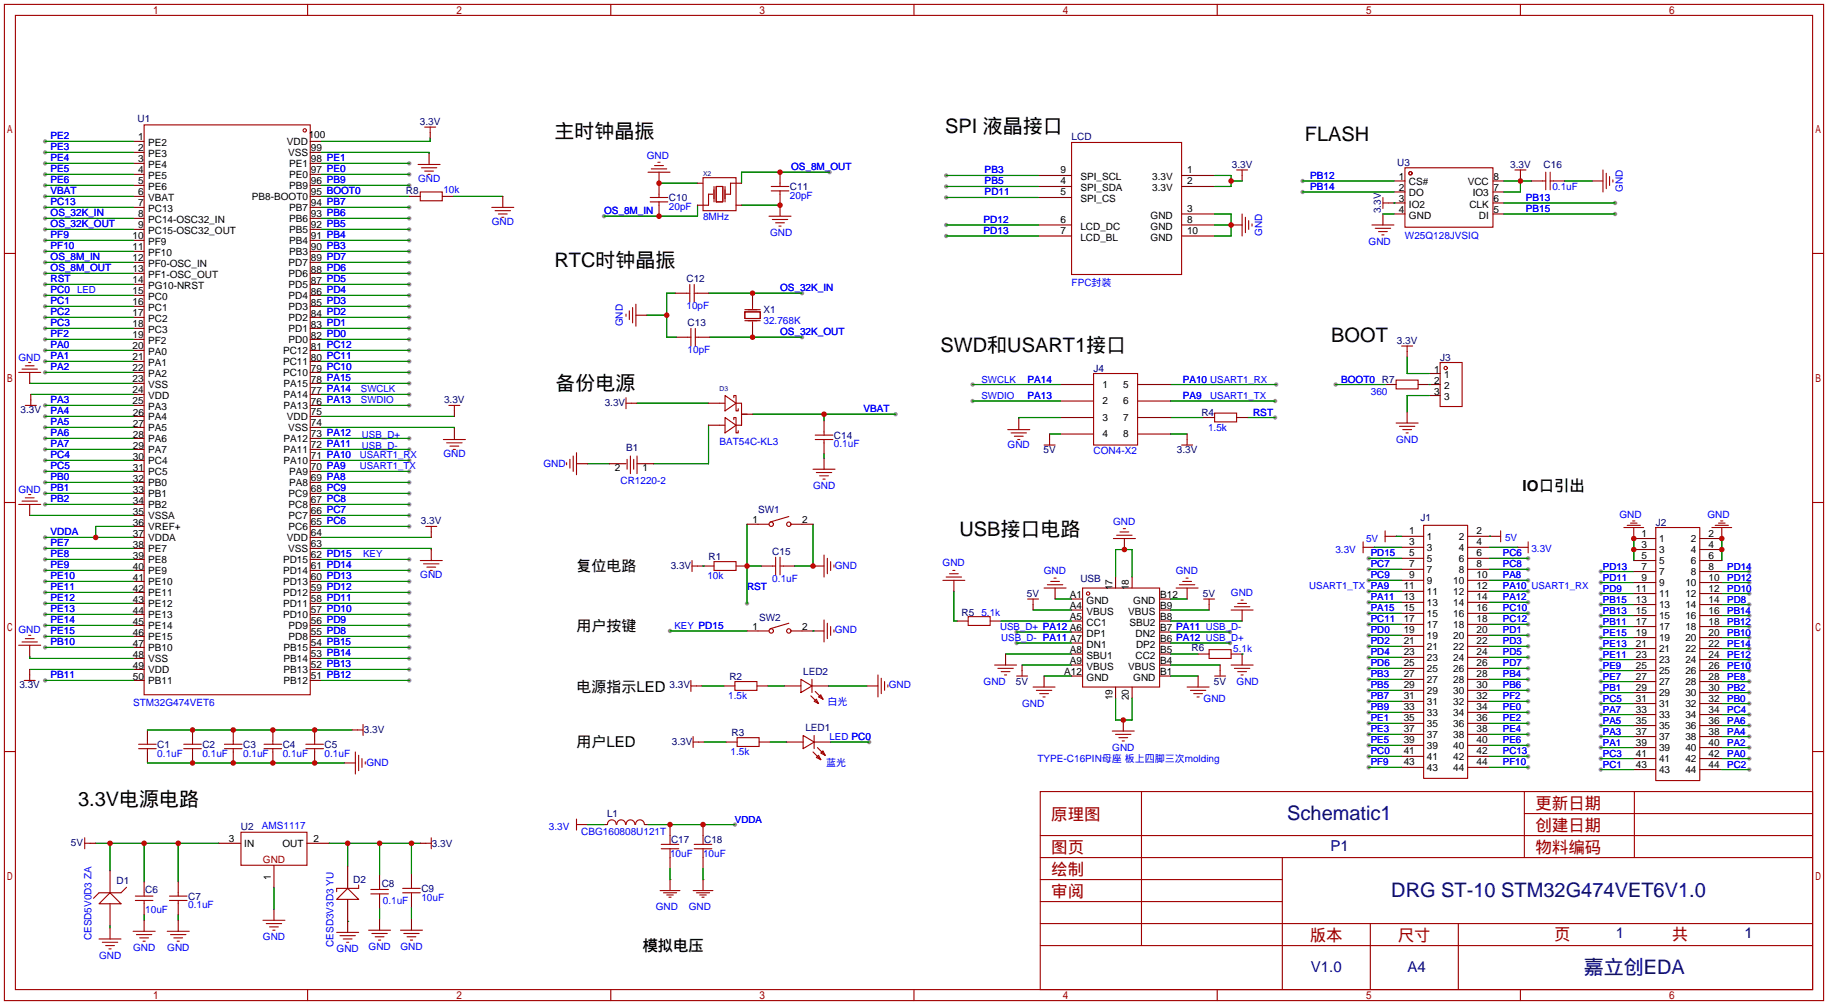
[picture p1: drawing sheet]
<svg xmlns="http://www.w3.org/2000/svg" width="422mm" height="232mm" viewBox="0 0 422 232" stroke-linecap="round" stroke-linejoin="round" font-family="sans-serif">
<defs><g id="words">
<g font-size="4.6">
<text x="128" y="32">主时钟晶振</text>
<text x="218.2" y="30.7">SPI 液晶接口</text>
<text x="301.2" y="32.5">FLASH</text>
<text x="128" y="61.7">RTC时钟晶振</text>
<text x="217.2" y="81.2">SWD和USART1接口</text>
<text x="307.3" y="79">BOOT</text>
<text x="128.3" y="90.1">备份电源</text>
<text x="221.5" y="123.7">USB接口电路</text>
<text x="18" y="186.2">3.3V电源电路</text>
</g>
<g font-size="4.6" fill="#000080">
<text x="297.2" y="189.2">Schematic1</text>
<text x="321.2" y="207">DRG ST-10 STM32G474VET6V1.0</text>
<text x="365.7" y="224.8">嘉立创EDA</text>
</g>
<g font-size="3.8" fill="#a00000">
<text x="242.7" y="189.4">原理图</text>
<text x="354.5" y="191.9">创建日期</text>
<text x="354.5" y="186.8">更新日期</text>
<text x="242.7" y="197">图页</text>
<text x="354.5" y="197">物料编码</text>
<text x="242.7" y="202.1">绘制</text>
<text x="242.7" y="207.1">审阅</text>
<text x="302.4" y="217.3">版本</text>
<text x="322.7" y="217.3">尺寸</text>
<text x="358.8" y="217">页</text>
<text x="386" y="217">共</text>
</g>
<g font-size="3.5">
<text x="351.5" y="113.5">IO口引出</text>
<text x="133.1" y="131.8">复位电路</text>
<text x="133.1" y="145.7">用户按键</text>
<text x="133.1" y="159.7">电源指示LED</text>
<text x="133.1" y="172.4">用户LED</text>
<text x="148.3" y="219.7">模拟电压</text>
</g>
<g font-size="3.5" fill="#000080">
<text x="307.1" y="196.5">P1</text>
<text x="373.1" y="216.6">1</text>
<text x="402.8" y="216.6">1</text>
<text x="302.6" y="224.4">V1.0</text>
<text x="324.9" y="224.4">A4</text>
</g>
<g font-size="2.3" fill="#000080">
<text x="31.7" y="28.1">U1</text>
<text x="96.9" y="28.9">3.3V</text>
<text x="247.4" y="32.4">LCD</text>
<text x="284.4" y="38.8">3.3V</text>
<text x="322.6" y="38.3">U3</text>
<text x="348.7" y="38.8">3.3V</text>
<text x="356.4" y="38.8">C16</text>
<text x="93.7" y="44.9">R8</text>
<text x="154.4" y="46.4">C10</text>
<text x="182.4" y="43.9">C11</text>
<text x="318.8" y="49.2" transform="rotate(-90 318.8 49.2)">3.3V</text>
<text x="158.5" y="65.2">C12</text>
<text x="158.7" y="75.4">C13</text>
<text x="176.3" y="72.3">X1</text>
<text x="322.5" y="79.4">3.3V</text>
<text x="332.5" y="83.2">J3</text>
<text x="252.5" y="85.8">J4</text>
<text x="4.7" y="95.5">3.3V</text>
<text x="102.5" y="93.1">3.3V</text>
<text x="139.6" y="93.7">3.3V</text>
<text x="277.4" y="95.9">R4</text>
<text x="192.5" y="101.3">C14</text>
<text x="144.5" y="104.1">B1</text>
<text x="240.9" y="104.6">5V</text>
<text x="271.7" y="104.6">3.3V</text>
<text x="175" y="118.5">SW1</text>
<text x="97.2" y="121.1">3.3V</text>
<text x="327.9" y="120.3">J1</text>
<text x="382.3" y="121.3">J2</text>
<text x="154.9" y="131.3">3.3V</text>
<text x="163.6" y="129.2">R1</text>
<text x="178.3" y="128.2">C15</text>
<text x="237.1" y="137.7">5V</text>
<text x="249.4" y="134.3">USB</text>
<text x="277.7" y="137.7">5V</text>
<text x="175.3" y="143.4">SW2</text>
<text x="222" y="142.2">R5</text>
<text x="185.4" y="155.9">LED2</text>
<text x="275.1" y="150.3">R6</text>
<text x="4.5" y="159">3.3V</text>
<text x="154.6" y="159">3.3V</text>
<text x="168.4" y="156.9">R2</text>
<text x="234.6" y="158">5V</text>
<text x="280.3" y="158">5V</text>
<text x="36.3" y="172.6">C1</text>
<text x="46.7" y="172.6">C2</text>
<text x="56.1" y="172.6">C3</text>
<text x="65.3" y="172.6">C4</text>
<text x="74.9" y="172.6">C5</text>
<text x="84" y="169.3">3.3V</text>
<text x="155.1" y="171.9">3.3V</text>
<text x="168.9" y="169.8">R3</text>
<text x="185.9" y="168.8">LED1</text>
<text x="55.6" y="191.7">U2</text>
<text x="140.2" y="188.5">L1</text>
<text x="16.4" y="195.3">5V</text>
<text x="99.7" y="195.5">3.3V</text>
<text x="154.9" y="194.6">C17</text>
<text x="162.6" y="194.6">C18</text>
<text x="81.5" y="203.9">D2</text>
<text x="26.9" y="204.1">D1</text>
<text x="33.5" y="206.2">C6</text>
<text x="43.4" y="207.7">C7</text>
<text x="88.1" y="204.9">C8</text>
<text x="97.3" y="205.9">C9</text>
</g>
<g font-size="2.3" fill="#00f">
<text x="11.7" y="32.2">PE2</text>
<text x="11.7" y="34.7">PE3</text>
<text x="11.7" y="37.3">PE4</text>
<text x="11.7" y="39.8">PE5</text>
<text x="149.3" y="36.8">GND</text>
<text x="182.6" y="39.3">OS_8M_OUT</text>
<text x="227.3" y="40.1">PB3</text>
<text x="302.5" y="41.3">PB12</text>
<text x="11.7" y="42.3">PE6</text>
<text x="11.7" y="44.9">VBAT</text>
<text x="11.7" y="47.4">PC13</text>
<text x="96.5" y="42.1">GND</text>
<text x="102.4" y="44.6">10k</text>
<text x="182.4" y="45.9">20pF</text>
<text x="227.3" y="42.6">PB5</text>
<text x="227.3" y="45.1">PD11</text>
<text x="302.5" y="43.9">PB14</text>
<text x="352.3" y="46.4">PB13</text>
<text x="358.4" y="43.9">0.1uF</text>
<text x="374.7" y="44.3" transform="rotate(-90 374.7 44.3)">GND</text>
<text x="11.7" y="50">OS_32K_IN</text>
<text x="11.7" y="52.5">OS_32K_OUT</text>
<text x="113.5" y="52">GND</text>
<text x="139.4" y="49.5">OS_8M_IN</text>
<text x="154.4" y="48.4">20pF</text>
<text x="162.3" y="50.7">8MHz</text>
<text x="227.1" y="51.5">PD12</text>
<text x="352.3" y="48.9">PB15</text>
<text x="11.7" y="55">PF9</text>
<text x="11.7" y="57.6">PF10</text>
<text x="177.8" y="54.5">GND</text>
<text x="227.1" y="54">PD13</text>
<text x="291.4" y="54.5" transform="rotate(-90 291.4 54.5)">GND</text>
<text x="316" y="56.6">GND</text>
<text x="324.4" y="55.3">W25Q128JVSIQ</text>
<text x="11.7" y="60.1">OS_8M_IN</text>
<text x="11.7" y="62.7">OS_8M_OUT</text>
<text x="11.7" y="65.2">RST</text>
<text x="11.7" y="67.7">PC0</text>
<text x="11.7" y="70.3">PC1</text>
<text x="158.5" y="71.3">10pF</text>
<text x="180.1" y="67.2">OS_32K_IN</text>
<text x="247.4" y="66">FPC封装</text>
<text x="11.7" y="72.8">PC2</text>
<text x="11.7" y="75.4">PC3</text>
<text x="11.7" y="77.9">PF2</text>
<text x="143.8" y="75.4" transform="rotate(-90 143.8 75.4)">GND</text>
<text x="176.3" y="74.9">32.768K</text>
<text x="180.1" y="77.4">OS_32K_OUT</text>
<text x="4.3" y="83.3">GND</text>
<text x="11.7" y="80.4">PA0</text>
<text x="11.7" y="83">PA1</text>
<text x="158.7" y="81.5">10pF</text>
<text x="11.7" y="85.5">PA2</text>
<text x="237.2" y="88.3">PA14</text>
<text x="273" y="88.3">PA10 USART1_RX</text>
<text x="309.6" y="88.3">BOOT0 R7</text>
<text x="11.7" y="93.1">PA3</text>
<text x="11.7" y="95.7">PA4</text>
<text x="199.4" y="95.2">VBAT</text>
<text x="237.2" y="92.1">PA13</text>
<text x="273" y="92.1">PA9</text>
<text x="289.3" y="95.9">RST</text>
<text x="316.5" y="91.1">360</text>
<text x="11.7" y="98.2">PA5</text>
<text x="11.7" y="100.8">PA6</text>
<text x="278.9" y="99.5">1.5k</text>
<text x="11.7" y="103.3">PA7</text>
<text x="11.7" y="105.8">PC4</text>
<text x="102.4" y="105.6">GND</text>
<text x="125.5" y="107.9">GND</text>
<text x="166.1" y="102.8">BAT54C-KL3</text>
<text x="192.5" y="103.3">0.1uF</text>
<text x="232.6" y="103.3">GND</text>
<text x="252.5" y="104.8">CON4-X2</text>
<text x="322.3" y="102.3">GND</text>
<text x="4.3" y="113.7">GND</text>
<text x="11.7" y="108.4">PC5</text>
<text x="11.7" y="110.9">PB0</text>
<text x="11.7" y="113.5">PB1</text>
<text x="143.3" y="111.7">CR1220-2</text>
<text x="187.7" y="113">GND</text>
<text x="11.7" y="116">PB2</text>
<text x="373.9" y="119.7">GND</text>
<text x="394.2" y="119.7">GND</text>
<text x="11.7" y="123.6">VDDA</text>
<text x="257" y="121.1">GND</text>
<text x="315.4" y="125">5V</text>
<text x="347.5" y="125">5V</text>
<text x="11.7" y="126.2">PE7</text>
<text x="11.7" y="128.7">PE8</text>
<text x="11.7" y="131.2">PE9</text>
<text x="192.7" y="131.3">GND</text>
<text x="217.6" y="130.8">GND</text>
<text x="308.3" y="127.6">3.3V</text>
<text x="353.5" y="127.6">3.3V</text>
<text x="11.7" y="133.8">PE10</text>
<text x="11.7" y="136.3">PE11</text>
<text x="97" y="133.5">GND</text>
<text x="163.3" y="133.8">10k</text>
<text x="172.5" y="136.3">RST</text>
<text x="178.3" y="134.3">0.1uF</text>
<text x="241" y="132.5">GND</text>
<text x="271.5" y="132.5">GND</text>
<text x="284.2" y="137.6">GND</text>
<text x="11.7" y="138.9">PE12</text>
<text x="11.7" y="141.4">PE13</text>
<text x="11.7" y="143.9">PE14</text>
<text x="226.6" y="142.2">5.1k</text>
<text x="4.3" y="146.3">GND</text>
<text x="11.7" y="146.5">PE15</text>
<text x="11.7" y="149">PB10</text>
<text x="192.7" y="146.3">GND</text>
<text x="284.7" y="150.5">5.1k</text>
<text x="11.7" y="156.6">PB11</text>
<text x="168.1" y="161.5">1.5k</text>
<text x="205.2" y="159">GND</text>
<text x="227.1" y="158.2">GND</text>
<text x="277.9" y="162">GND</text>
<text x="285.5" y="158.2">GND</text>
<text x="30.7" y="163">STM32G474VET6</text>
<text x="191" y="162.7">白光</text>
<text x="236" y="163.2">GND</text>
<text x="256.8" y="173.4">GND</text>
<text x="36.3" y="174.7">0.1uF</text>
<text x="46.7" y="174.7">0.1uF</text>
<text x="56.1" y="174.7">0.1uF</text>
<text x="65.3" y="174.7">0.1uF</text>
<text x="74.9" y="174.7">0.1uF</text>
<text x="84.6" y="177">GND</text>
<text x="168.7" y="174.4">1.5k</text>
<text x="190.8" y="177">蓝光</text>
<text x="239.5" y="175.9">TYPE-C16PIN母座 板上四脚三次molding</text>
<text x="60.5" y="191.4">AMS1117</text>
<text x="126.7" y="191.6">3.3V</text>
<text x="134.2" y="192.8">CBG160808U121T</text>
<text x="154.7" y="197.9">10uF</text>
<text x="162.3" y="197.9">10uF</text>
<text x="43.4" y="209.7">0.1uF</text>
<text x="88.4" y="208.7">0.1uF</text>
<text x="97.3" y="207.9">10uF</text>
<text x="33.5" y="210.7">10uF</text>
<text x="151.4" y="210.2">GND</text>
<text x="159" y="210.2">GND</text>
<text x="21.1" y="217.1" transform="rotate(-90 21.1 217.1)">CESD5V0D3 ZA</text>
<text x="22.9" y="221.4">GND</text>
<text x="30.7" y="219.6">GND</text>
<text x="38.6" y="219.6">GND</text>
<text x="60.7" y="217.1">GND</text>
<text x="77" y="218.6" transform="rotate(-90 77 218.6)">CESD3V3D3 YU</text>
<text x="77.7" y="219.9">GND</text>
<text x="85.1" y="219.4">GND</text>
<text x="92.5" y="219.4">GND</text>
</g>
<g font-size="2.3">
<text x="31.9" y="32.4">1</text>
<text x="31.9" y="35">2</text>
<text x="34.2" y="33.7">PE2</text>
<text x="66.2" y="33.5">VDD</text>
<text x="66.5" y="36">VSS</text>
<text x="71.3" y="31.9">100</text>
<text x="71.8" y="35">99</text>
<text x="31.9" y="37.5">3</text>
<text x="31.9" y="40">4</text>
<text x="34.2" y="36.2">PE3</text>
<text x="34.2" y="38.8">PE4</text>
<text x="34.2" y="41.3">PE5</text>
<text x="66.8" y="41.1">PE0</text>
<text x="66.8" y="38.5">PE1</text>
<text x="71.8" y="40.1">97 PE0</text>
<text x="71.8" y="37.5">98 PE1</text>
<text x="244.8" y="40">9</text>
<text x="249.4" y="41.7">SPI_SCL</text>
<text x="266" y="41.7">3.3V</text>
<text x="274.1" y="40">1</text>
<text x="322.9" y="41.6">1</text>
<text x="344.8" y="41.6">8</text>
<text x="31.9" y="42.6">5</text>
<text x="31.9" y="45.1">6</text>
<text x="31.9" y="47.7">7</text>
<text x="34.2" y="43.8">PE6</text>
<text x="34.2" y="46.4">VBAT</text>
<text x="58.2" y="46.2">PB8-BOOT0</text>
<text x="66.8" y="43.6">PB9</text>
<text x="71.8" y="47.7">94 PB7</text>
<text x="71.8" y="45.1">95 BOOT0</text>
<text x="71.8" y="42.6">96 PB9</text>
<text x="244.8" y="42.5">4</text>
<text x="244.8" y="45.1">5</text>
<text x="249.4" y="44.2">SPI_SDA</text>
<text x="249.4" y="46.7">SPI_CS</text>
<text x="266" y="44.2">3.3V</text>
<text x="274.1" y="42.5">2</text>
<text x="322.9" y="44.1">2</text>
<text x="322.9" y="46.6">3</text>
<text x="325.3" y="42.8">CS#</text>
<text x="325.3" y="45.4">DO</text>
<text x="325.3" y="47.9">IO2</text>
<text x="338.9" y="42.8">VCC</text>
<text x="339.2" y="47.9">CLK</text>
<text x="340" y="45.4">IO3</text>
<text x="344.8" y="46.6">6</text>
<text x="344.8" y="44.1">7</text>
<text x="31.9" y="50.2">8</text>
<text x="31.9" y="52.7">9</text>
<text x="34.2" y="48.9">PC13</text>
<text x="34.2" y="51.5">PC14-OSC32_IN</text>
<text x="66.8" y="53.8">PB5</text>
<text x="66.8" y="51.2">PB6</text>
<text x="66.8" y="48.7">PB7</text>
<text x="71.8" y="52.8">92 PB5</text>
<text x="71.8" y="50.2">93 PB6</text>
<text x="244.8" y="51.4">6</text>
<text x="244.8" y="54">7</text>
<text x="249.4" y="53.1">LCD_DC</text>
<text x="265.6" y="50.5">GND</text>
<text x="265.6" y="53.1">GND</text>
<text x="274.1" y="48.9">3</text>
<text x="274.1" y="51.4">8</text>
<text x="274.1" y="54">10</text>
<text x="322.9" y="49.2">4</text>
<text x="325.3" y="50.4">GND</text>
<text x="341.4" y="50.4">DI</text>
<text x="344.8" y="49.2">5</text>
<text x="30.6" y="55.3">10</text>
<text x="30.6" y="57.8">11</text>
<text x="34.2" y="54">PC15-OSC32_OUT</text>
<text x="34.2" y="56.5">PF9</text>
<text x="34.2" y="59.1">PF10</text>
<text x="66.8" y="58.9">PB3</text>
<text x="66.8" y="56.3">PB4</text>
<text x="71.8" y="57.8">90 PB3</text>
<text x="71.8" y="55.3">91 PB4</text>
<text x="249.4" y="55.6">LCD_BL</text>
<text x="265.6" y="55.6">GND</text>
<text x="30.6" y="60.4">12</text>
<text x="30.6" y="62.9">13</text>
<text x="30.6" y="65.4">14</text>
<text x="34.2" y="61.6">PF0-OSC_IN</text>
<text x="34.2" y="64.2">PF1-OSC_OUT</text>
<text x="66.6" y="63.9">PD6</text>
<text x="66.6" y="61.4">PD7</text>
<text x="71.8" y="65.5">87 PD5</text>
<text x="71.8" y="62.9">88 PD6</text>
<text x="71.8" y="60.4">89 PD7</text>
<text x="30.6" y="68">15</text>
<text x="30.6" y="70.5">16</text>
<text x="34.2" y="66.7">PG10-NRST</text>
<text x="34.2" y="69.2">PC0</text>
<text x="34.2" y="71.8">PC1</text>
<text x="66.6" y="71.6">PD3</text>
<text x="66.6" y="69">PD4</text>
<text x="66.6" y="66.5">PD5</text>
<text x="71.8" y="70.5">85 PD3</text>
<text x="71.8" y="68">86 PD4</text>
<text x="30.6" y="73.1">17</text>
<text x="30.6" y="75.6">18</text>
<text x="34.2" y="74.3">PC2</text>
<text x="34.2" y="76.9">PC3</text>
<text x="66.6" y="76.6">PD1</text>
<text x="66.6" y="74.1">PD2</text>
<text x="71.8" y="75.6">83 PD1</text>
<text x="71.8" y="73.1">84 PD2</text>
<text x="30.6" y="78.1">19</text>
<text x="30.6" y="80.7">20</text>
<text x="30.6" y="83.2">21</text>
<text x="34.2" y="79.4">PF2</text>
<text x="34.2" y="81.9">PA0</text>
<text x="65.3" y="81.7">PC12</text>
<text x="66.6" y="79.2">PD0</text>
<text x="71.8" y="83.2">80 PC11</text>
<text x="71.8" y="80.7">81 PC12</text>
<text x="71.8" y="78.2">82 PD0</text>
<text x="30.6" y="85.8">22</text>
<text x="30.6" y="88.3">23</text>
<text x="34.2" y="84.5">PA1</text>
<text x="34.2" y="87">PA2</text>
<text x="34.2" y="89.6">VSS</text>
<text x="65.3" y="86.8">PC10</text>
<text x="65.3" y="84.3">PC11</text>
<text x="65.5" y="89.3">PA15</text>
<text x="71.8" y="88.3">78 PA15</text>
<text x="71.8" y="85.8">79 PC10</text>
<text x="254.5" y="89.5">1</text>
<text x="259.3" y="89.5">5</text>
<text x="331.1" y="86">1</text>
<text x="331.1" y="88.5">2</text>
<text x="333.4" y="87.3">1</text>
<text x="333.4" y="89.8">2</text>
<text x="30.6" y="90.8">24</text>
<text x="30.6" y="93.4">25</text>
<text x="30.7" y="95.9">26</text>
<text x="34.2" y="92.1">VDD</text>
<text x="34.2" y="94.6">PA3</text>
<text x="65.5" y="94.4">PA13</text>
<text x="65.5" y="91.9">PA14</text>
<text x="71.8" y="95.9">75</text>
<text x="71.8" y="93.4">76 PA13</text>
<text x="71.8" y="90.9">77 PA14</text>
<text x="254.5" y="93.3">2</text>
<text x="259.3" y="93.3">6</text>
<text x="331.1" y="91.1">3</text>
<text x="333.4" y="92.4">3</text>
<text x="30.7" y="98.5">27</text>
<text x="30.7" y="101">28</text>
<text x="34.2" y="97">PA4</text>
<text x="34.2" y="99.5">PA5</text>
<text x="66.2" y="97">VDD</text>
<text x="66.5" y="99.5">VSS</text>
<text x="71.8" y="101">73 PA12</text>
<text x="71.8" y="98.5">74</text>
<text x="254.5" y="97.1">3</text>
<text x="254.5" y="100.9">4</text>
<text x="259.3" y="97.1">7</text>
<text x="259.3" y="100.9">8</text>
<text x="30.7" y="103.6">29</text>
<text x="30.7" y="106.1">30</text>
<text x="34.2" y="102">PA6</text>
<text x="34.2" y="104.6">PA7</text>
<text x="34.2" y="107.1">PC4</text>
<text x="65.5" y="107.1">PA10</text>
<text x="65.5" y="104.6">PA11</text>
<text x="65.5" y="102">PA12</text>
<text x="71.8" y="106.1">71 PA10</text>
<text x="71.8" y="103.5">72 PA11</text>
<text x="30.7" y="108.6">31</text>
<text x="30.7" y="111.2">32</text>
<text x="30.7" y="113.7">33</text>
<text x="34.2" y="109.7">PC5</text>
<text x="34.2" y="112.2">PB0</text>
<text x="66.8" y="112.2">PA8</text>
<text x="66.8" y="109.7">PA9</text>
<text x="71.8" y="113.7">68 PC9</text>
<text x="71.8" y="111.2">69 PA8</text>
<text x="71.8" y="108.6">70 PA9</text>
<text x="142" y="108.7">2</text>
<text x="148.3" y="108.7">1</text>
<text x="30.7" y="116.3">34</text>
<text x="30.7" y="118.8">35</text>
<text x="34.2" y="114.7">PB1</text>
<text x="34.2" y="117.3">PB2</text>
<text x="34.2" y="119.8">VSSA</text>
<text x="66.6" y="119.8">PC7</text>
<text x="66.6" y="117.3">PC8</text>
<text x="66.6" y="114.7">PC9</text>
<text x="71.8" y="118.8">66 PC7</text>
<text x="71.8" y="116.2">67 PC8</text>
<text x="30.7" y="121.3">36</text>
<text x="30.7" y="123.9">37</text>
<text x="34.2" y="122.4">VREF+</text>
<text x="34.2" y="124.9">VDDA</text>
<text x="66.2" y="124.9">VDD</text>
<text x="66.6" y="122.4">PC6</text>
<text x="71.8" y="123.9">64</text>
<text x="71.8" y="121.3">65 PC6</text>
<text x="173.7" y="120.8">1</text>
<text x="185.2" y="120.8">2</text>
<text x="325.4" y="125.9">3</text>
<text x="325.4" y="123.4">1</text>
<text x="329.4" y="124.6">1</text>
<text x="336.8" y="124.6">2</text>
<text x="340.9" y="125.9">4</text>
<text x="340.9" y="123.4">2</text>
<text x="379" y="123.9">1</text>
<text x="383" y="125.1">1</text>
<text x="390.4" y="125.1">2</text>
<text x="394.5" y="123.9">2</text>
<text x="30.7" y="126.4">38</text>
<text x="30.7" y="129">39</text>
<text x="30.7" y="131.5">40</text>
<text x="34.2" y="127.4">PE7</text>
<text x="34.2" y="130">PE8</text>
<text x="65.3" y="130">PD15</text>
<text x="66.5" y="127.4">VSS</text>
<text x="71.8" y="131.5">61 PD14</text>
<text x="71.8" y="128.9">62 PD15</text>
<text x="71.8" y="126.4">63</text>
<text x="325.4" y="131">7</text>
<text x="325.4" y="128.4">5</text>
<text x="329.4" y="129.7">5</text>
<text x="329.4" y="127.2">3</text>
<text x="336.8" y="129.7">6</text>
<text x="336.8" y="127.2">4</text>
<text x="340.9" y="131">8</text>
<text x="340.9" y="128.4">6</text>
<text x="379" y="131.5">7</text>
<text x="379" y="129">5</text>
<text x="379" y="126.4">3</text>
<text x="383" y="130.2">5</text>
<text x="383" y="127.7">3</text>
<text x="390.4" y="130.2">6</text>
<text x="390.4" y="127.7">4</text>
<text x="394.5" y="131.5">8</text>
<text x="394.5" y="129">6</text>
<text x="394.5" y="126.4">4</text>
<text x="30.7" y="134">41</text>
<text x="30.7" y="136.6">42</text>
<text x="34.2" y="132.5">PE9</text>
<text x="34.2" y="135.1">PE10</text>
<text x="34.2" y="137.6">PE11</text>
<text x="65.3" y="137.6">PD12</text>
<text x="65.3" y="135.1">PD13</text>
<text x="65.3" y="132.5">PD14</text>
<text x="71.8" y="136.6">59 PD12</text>
<text x="71.8" y="134">60 PD13</text>
<text x="256.8" y="136.3" transform="rotate(-90 256.8 136.3)">17</text>
<text x="260.6" y="136.3" transform="rotate(-90 260.6 136.3)">18</text>
<text x="324.1" y="136.1">11</text>
<text x="325.4" y="133.5">9</text>
<text x="329.4" y="137.3">11</text>
<text x="329.4" y="134.8">9</text>
<text x="329.4" y="132.3">7</text>
<text x="335.5" y="137.3">12</text>
<text x="335.5" y="134.8">10</text>
<text x="336.8" y="132.3">8</text>
<text x="340.9" y="136.1">12</text>
<text x="340.9" y="133.5">10</text>
<text x="377.7" y="136.6">11</text>
<text x="379" y="134">9</text>
<text x="383" y="137.8">11</text>
<text x="383" y="135.3">9</text>
<text x="383" y="132.8">7</text>
<text x="389.1" y="137.8">12</text>
<text x="389.1" y="135.3">10</text>
<text x="390.4" y="132.8">8</text>
<text x="394.5" y="136.6">12</text>
<text x="394.5" y="134">10</text>
<text x="30.7" y="139.1">43</text>
<text x="30.7" y="141.7">44</text>
<text x="34.2" y="140.1">PE12</text>
<text x="34.2" y="142.7">PE13</text>
<text x="65.3" y="142.7">PD10</text>
<text x="65.3" y="140.1">PD11</text>
<text x="71.8" y="141.6">57 PD10</text>
<text x="71.8" y="139.1">58 PD11</text>
<text x="247" y="138.1">A1</text>
<text x="247" y="140.6">A4</text>
<text x="247" y="143.2">A5</text>
<text x="250.9" y="139.3">GND</text>
<text x="250.9" y="141.9">VBUS</text>
<text x="260.5" y="141.9">VBUS</text>
<text x="261.6" y="139.3">GND</text>
<text x="267.8" y="143.2">B8</text>
<text x="267.8" y="140.6">B9</text>
<text x="267.8" y="138.1">B12</text>
<text x="324.1" y="143.7">17</text>
<text x="324.1" y="141.1">15</text>
<text x="324.1" y="138.6">13</text>
<text x="329.4" y="142.4">15</text>
<text x="329.4" y="139.9">13</text>
<text x="335.5" y="142.4">16</text>
<text x="335.5" y="139.9">14</text>
<text x="340.9" y="143.7">18</text>
<text x="340.9" y="141.1">16</text>
<text x="340.9" y="138.6">14</text>
<text x="377.7" y="141.7">15</text>
<text x="377.7" y="139.1">13</text>
<text x="383" y="142.9">15</text>
<text x="383" y="140.4">13</text>
<text x="389.1" y="142.9">16</text>
<text x="389.1" y="140.4">14</text>
<text x="394.5" y="141.7">16</text>
<text x="394.5" y="139.1">14</text>
<text x="30.7" y="144.2">45</text>
<text x="30.7" y="146.7">46</text>
<text x="30.7" y="149.3">47</text>
<text x="34.2" y="145.2">PE14</text>
<text x="34.2" y="147.8">PE15</text>
<text x="66.6" y="147.8">PD8</text>
<text x="66.6" y="145.2">PD9</text>
<text x="71.8" y="149.3">54 PB15</text>
<text x="71.8" y="146.7">55 PD8</text>
<text x="71.8" y="144.2">56 PD9</text>
<text x="173.7" y="145.4">1</text>
<text x="185.2" y="145.4">2</text>
<text x="250.9" y="144.4">CC1</text>
<text x="250.9" y="147">DP1</text>
<text x="250.9" y="149.5">DN1</text>
<text x="260.7" y="144.4">SBU2</text>
<text x="262.2" y="147">DN2</text>
<text x="262.3" y="149.5">DP2</text>
<text x="267.8" y="148.2">B6 PA12 USB_D+</text>
<text x="267.8" y="145.7">B7 PA11 USB_D-</text>
<text x="324.1" y="148.8">21</text>
<text x="324.1" y="146.2">19</text>
<text x="329.4" y="147.5">19</text>
<text x="329.4" y="145">17</text>
<text x="335.5" y="147.5">20</text>
<text x="335.5" y="145">18</text>
<text x="340.9" y="148.8">22</text>
<text x="340.9" y="146.2">20</text>
<text x="377.7" y="149.3">21</text>
<text x="377.7" y="146.7">19</text>
<text x="377.7" y="144.2">17</text>
<text x="383" y="148">19</text>
<text x="383" y="145.5">17</text>
<text x="389.1" y="148">20</text>
<text x="389.1" y="145.5">18</text>
<text x="394.5" y="149.3">22</text>
<text x="394.5" y="146.7">20</text>
<text x="394.5" y="144.2">18</text>
<text x="30.7" y="151.8">48</text>
<text x="30.7" y="154.4">49</text>
<text x="34.2" y="150.3">PB10</text>
<text x="34.2" y="152.8">VSS</text>
<text x="34.2" y="155.4">VDD</text>
<text x="65.5" y="155.4">PB13</text>
<text x="65.5" y="152.8">PB14</text>
<text x="65.5" y="150.3">PB15</text>
<text x="71.8" y="154.3">52 PB13</text>
<text x="71.8" y="151.8">53 PB14</text>
<text x="245.7" y="155.9">A12</text>
<text x="247" y="150.8">A8</text>
<text x="247" y="153.3">A9</text>
<text x="250.9" y="152">SBU1</text>
<text x="250.9" y="154.6">VBUS</text>
<text x="260.5" y="154.6">VBUS</text>
<text x="262.2" y="152">CC2</text>
<text x="267.8" y="155.9">B1</text>
<text x="267.8" y="153.3">B4</text>
<text x="267.8" y="150.8">B5</text>
<text x="324.1" y="153.8">25</text>
<text x="324.1" y="151.3">23</text>
<text x="329.4" y="155.1">25</text>
<text x="329.4" y="152.6">23</text>
<text x="329.4" y="150">21</text>
<text x="335.5" y="155.1">26</text>
<text x="335.5" y="152.6">24</text>
<text x="335.5" y="150">22</text>
<text x="340.9" y="153.8">26</text>
<text x="340.9" y="151.3">24</text>
<text x="377.7" y="154.4">25</text>
<text x="377.7" y="151.8">23</text>
<text x="383" y="155.6">25</text>
<text x="383" y="153.1">23</text>
<text x="383" y="150.5">21</text>
<text x="389.1" y="155.6">26</text>
<text x="389.1" y="153.1">24</text>
<text x="389.1" y="150.5">22</text>
<text x="394.5" y="154.4">26</text>
<text x="394.5" y="151.8">24</text>
<text x="30.7" y="156.9">50</text>
<text x="34.2" y="157.9">PB11</text>
<text x="65.5" y="157.9">PB12</text>
<text x="71.8" y="156.9">51 PB12</text>
<text x="250.9" y="157.1">GND</text>
<text x="256.8" y="161.7" transform="rotate(-90 256.8 161.7)">19</text>
<text x="260.6" y="161.7" transform="rotate(-90 260.6 161.7)">20</text>
<text x="261.6" y="157.1">GND</text>
<text x="324.1" y="161.5">31</text>
<text x="324.1" y="158.9">29</text>
<text x="324.1" y="156.4">27</text>
<text x="329.4" y="160.2">29</text>
<text x="329.4" y="157.7">27</text>
<text x="335.5" y="160.2">30</text>
<text x="335.5" y="157.7">28</text>
<text x="340.9" y="161.5">32</text>
<text x="340.9" y="158.9">30</text>
<text x="340.9" y="156.4">28</text>
<text x="377.7" y="162">31</text>
<text x="377.7" y="159.4">29</text>
<text x="377.7" y="156.9">27</text>
<text x="383" y="160.7">29</text>
<text x="383" y="158.2">27</text>
<text x="389.1" y="160.7">30</text>
<text x="389.1" y="158.2">28</text>
<text x="394.5" y="162">32</text>
<text x="394.5" y="159.4">30</text>
<text x="394.5" y="156.9">28</text>
<text x="324.1" y="166.5">35</text>
<text x="324.1" y="164">33</text>
<text x="329.4" y="167.8">35</text>
<text x="329.4" y="165.3">33</text>
<text x="329.4" y="162.7">31</text>
<text x="335.5" y="167.8">36</text>
<text x="335.5" y="165.3">34</text>
<text x="335.5" y="162.7">32</text>
<text x="340.9" y="166.5">36</text>
<text x="340.9" y="164">34</text>
<text x="377.7" y="167.1">35</text>
<text x="377.7" y="164.5">33</text>
<text x="383" y="165.8">33</text>
<text x="383" y="163.2">31</text>
<text x="389.1" y="165.8">34</text>
<text x="389.1" y="163.2">32</text>
<text x="394.5" y="167.1">36</text>
<text x="394.5" y="164.5">34</text>
<text x="324.1" y="171.6">39</text>
<text x="324.1" y="169.1">37</text>
<text x="329.4" y="172.9">39</text>
<text x="329.4" y="170.4">37</text>
<text x="335.5" y="172.9">40</text>
<text x="335.5" y="170.4">38</text>
<text x="340.9" y="171.6">40</text>
<text x="340.9" y="169.1">38</text>
<text x="377.7" y="172.1">39</text>
<text x="377.7" y="169.6">37</text>
<text x="383" y="173.4">39</text>
<text x="383" y="170.9">37</text>
<text x="383" y="168.3">35</text>
<text x="389.1" y="173.4">40</text>
<text x="389.1" y="170.9">38</text>
<text x="389.1" y="168.3">36</text>
<text x="394.5" y="172.1">40</text>
<text x="394.5" y="169.6">38</text>
<text x="324.1" y="176.7">43</text>
<text x="324.1" y="174.2">41</text>
<text x="329.4" y="178">43</text>
<text x="329.4" y="175.4">41</text>
<text x="335.5" y="178">44</text>
<text x="335.5" y="175.4">42</text>
<text x="340.9" y="176.7">44</text>
<text x="340.9" y="174.2">42</text>
<text x="377.7" y="177.2">43</text>
<text x="377.7" y="174.7">41</text>
<text x="383" y="178.5">43</text>
<text x="383" y="175.9">41</text>
<text x="389.1" y="178.5">44</text>
<text x="389.1" y="175.9">42</text>
<text x="394.5" y="177.2">44</text>
<text x="394.5" y="174.7">42</text>
<text x="52.8" y="194.5">3</text>
<text x="56.4" y="195.5">IN</text>
<text x="65.2" y="195.5">OUT</text>
<text x="72.4" y="194.5">2</text>
<text x="62.5" y="203.1" transform="rotate(-90 62.5 203.1)">1</text>
</g>
<text font-size="2.3" fill="#a00000" x="60.7" y="199.3">GND</text>
<g font-size="2.2" fill="#00f">
<text x="17.8" y="67.8">LED</text>
<text x="226.6" y="88.3">SWCLK</text>
<text x="83.3" y="93.2">SWDIO</text>
<text x="83.3" y="90.6">SWCLK</text>
<text x="226.6" y="92.1">SWDIO</text>
<text x="279.4" y="92.1">USART1_TX</text>
<text x="83.6" y="101">USB_D+</text>
<text x="83.1" y="105.9">USART1_RX</text>
<text x="83.6" y="103.6">USB_D-</text>
<text x="83.1" y="108.4">USART1_TX</text>
<text x="83.8" y="128.7">KEY</text>
<text x="316.5" y="131">PC7</text>
<text x="316.5" y="128.5">PD15</text>
<text x="347" y="128.5">PC6</text>
<text x="347" y="131">PC8</text>
<text x="370.1" y="131.5">PD13</text>
<text x="398.8" y="131.5">PD14</text>
<text x="302.3" y="136.1">USART1_TX PA9</text>
<text x="316.5" y="133.5">PC9</text>
<text x="347" y="136.1">PA10 USART1_RX</text>
<text x="347" y="133.5">PA8</text>
<text x="370.1" y="136.6">PD9</text>
<text x="370.1" y="134">PD11</text>
<text x="398.8" y="136.6">PD10</text>
<text x="398.8" y="134">PD12</text>
<text x="316.5" y="143.7">PC11</text>
<text x="316.5" y="141.2">PA15</text>
<text x="316.5" y="138.6">PA11</text>
<text x="347" y="138.6">PA12</text>
<text x="347" y="141.2">PC10</text>
<text x="347" y="143.7">PC12</text>
<text x="370.1" y="141.7">PB13</text>
<text x="370.1" y="139.1">PB15</text>
<text x="398.8" y="141.7">PB14</text>
<text x="398.8" y="139.1">PD8</text>
<text x="155.7" y="145.2">KEY PD15</text>
<text x="230.9" y="145.5">USB_D+ PA12 A6</text>
<text x="231.1" y="148">USB_D- PA11 A7</text>
<text x="316.5" y="148.8">PD2</text>
<text x="316.5" y="146.2">PD0</text>
<text x="347" y="146.2">PD1</text>
<text x="347" y="148.8">PD3</text>
<text x="370.1" y="149.3">PE13</text>
<text x="370.1" y="146.7">PE15</text>
<text x="370.1" y="144.2">PB11</text>
<text x="398.8" y="144.2">PB12</text>
<text x="398.8" y="146.7">PB10</text>
<text x="398.8" y="149.3">PE14</text>
<text x="316.5" y="153.9">PD6</text>
<text x="316.5" y="151.3">PD4</text>
<text x="347" y="151.3">PD5</text>
<text x="347" y="153.9">PD7</text>
<text x="370.1" y="154.4">PE9</text>
<text x="370.1" y="151.8">PE11</text>
<text x="398.8" y="151.8">PE12</text>
<text x="398.8" y="154.4">PE10</text>
<text x="316.5" y="161.5">PB7</text>
<text x="316.5" y="158.9">PB5</text>
<text x="316.5" y="156.4">PB3</text>
<text x="347" y="156.4">PB4</text>
<text x="347" y="158.9">PB6</text>
<text x="347" y="161.5">PF2</text>
<text x="370.1" y="162">PC5</text>
<text x="370.1" y="159.4">PB1</text>
<text x="370.1" y="156.9">PE7</text>
<text x="398.8" y="156.9">PE8</text>
<text x="398.8" y="159.4">PB2</text>
<text x="398.8" y="162">PB0</text>
<text x="316.5" y="166.6">PE1</text>
<text x="316.5" y="164">PB9</text>
<text x="347" y="164">PE0</text>
<text x="347" y="166.6">PE2</text>
<text x="370.1" y="167.1">PA5</text>
<text x="370.1" y="164.5">PA7</text>
<text x="398.8" y="164.5">PC4</text>
<text x="398.8" y="167.1">PA6</text>
<text x="191.5" y="170.9">LED PC0</text>
<text x="316.5" y="171.6">PE5</text>
<text x="316.5" y="169.1">PE3</text>
<text x="347" y="169.1">PE4</text>
<text x="347" y="171.6">PE6</text>
<text x="370.1" y="172.1">PA1</text>
<text x="370.1" y="169.6">PA3</text>
<text x="398.8" y="169.6">PA4</text>
<text x="398.8" y="172.1">PA2</text>
<text x="316.5" y="174.2">PC0</text>
<text x="316.5" y="176.7">PF9</text>
<text x="347" y="174.2">PC13</text>
<text x="347" y="176.7">PF10</text>
<text x="370.1" y="174.7">PC3</text>
<text x="370.1" y="177.2">PC1</text>
<text x="398.8" y="174.7">PA0</text>
<text x="398.8" y="177.2">PC2</text>
<text x="169.7" y="189.9">VDDA</text>
</g>
<g font-size="1.6" fill="#000080">
<text x="162.3" y="40.7">X2</text>
<text x="166.1" y="90.2">D3</text>
</g>
</g></defs>
<g fill="#999">
<circle cx="10.4" cy="32.6" r=".51"/>
<circle cx="10.4" cy="35.2" r=".51"/>
<circle cx="10.4" cy="37.7" r=".51"/>
<circle cx="10.4" cy="40.3" r=".51"/>
<circle cx="10.4" cy="42.8" r=".51"/>
<circle cx="10.4" cy="45.3" r=".51"/>
<circle cx="10.4" cy="47.9" r=".51"/>
<circle cx="10.4" cy="50.4" r=".51"/>
<circle cx="10.4" cy="53" r=".51"/>
<circle cx="10.4" cy="55.5" r=".51"/>
<circle cx="10.4" cy="58" r=".51"/>
<circle cx="10.4" cy="60.6" r=".51"/>
<circle cx="10.4" cy="63.1" r=".51"/>
<circle cx="10.4" cy="65.7" r=".51"/>
<circle cx="10.4" cy="68.2" r=".51"/>
<circle cx="10.4" cy="70.7" r=".51"/>
<circle cx="10.4" cy="73.3" r=".51"/>
<circle cx="10.4" cy="75.8" r=".51"/>
<circle cx="10.4" cy="78.4" r=".51"/>
<circle cx="10.4" cy="80.9" r=".51"/>
<circle cx="10.4" cy="83.4" r=".51"/>
<circle cx="10.4" cy="86" r=".51"/>
<circle cx="10.4" cy="93.6" r=".51"/>
<circle cx="10.4" cy="96.1" r=".51"/>
<circle cx="10.4" cy="98.7" r=".51"/>
<circle cx="10.4" cy="101.2" r=".51"/>
<circle cx="10.4" cy="103.8" r=".51"/>
<circle cx="10.4" cy="106.3" r=".51"/>
<circle cx="10.4" cy="108.8" r=".51"/>
<circle cx="10.4" cy="111.4" r=".51"/>
<circle cx="10.4" cy="113.9" r=".51"/>
<circle cx="10.4" cy="116.5" r=".51"/>
<circle cx="10.4" cy="124.1" r=".51"/>
<circle cx="10.4" cy="126.6" r=".51"/>
<circle cx="10.4" cy="129.2" r=".51"/>
<circle cx="10.4" cy="131.7" r=".51"/>
<circle cx="10.4" cy="134.2" r=".51"/>
<circle cx="10.4" cy="136.8" r=".51"/>
<circle cx="10.4" cy="139.3" r=".51"/>
<circle cx="10.4" cy="141.9" r=".51"/>
<circle cx="10.4" cy="144.4" r=".51"/>
<circle cx="10.4" cy="146.9" r=".51"/>
<circle cx="10.4" cy="149.5" r=".51"/>
<circle cx="10.4" cy="157.1" r=".51"/>
<circle cx="94.5" cy="37.7" r=".51"/>
<circle cx="94.5" cy="40.3" r=".51"/>
<circle cx="94.5" cy="42.8" r=".51"/>
<circle cx="94.5" cy="47.9" r=".51"/>
<circle cx="94.5" cy="50.4" r=".51"/>
<circle cx="94.5" cy="53" r=".51"/>
<circle cx="94.5" cy="55.5" r=".51"/>
<circle cx="94.5" cy="58" r=".51"/>
<circle cx="94.5" cy="60.6" r=".51"/>
<circle cx="94.5" cy="63.1" r=".51"/>
<circle cx="94.5" cy="65.7" r=".51"/>
<circle cx="94.5" cy="68.2" r=".51"/>
<circle cx="94.5" cy="70.7" r=".51"/>
<circle cx="94.5" cy="73.3" r=".51"/>
<circle cx="94.5" cy="75.8" r=".51"/>
<circle cx="94.5" cy="78.4" r=".51"/>
<circle cx="94.5" cy="80.9" r=".51"/>
<circle cx="94.5" cy="83.4" r=".51"/>
<circle cx="94.5" cy="86" r=".51"/>
<circle cx="94.5" cy="88.5" r=".51"/>
<circle cx="94.5" cy="91.1" r=".51"/>
<circle cx="94.5" cy="93.6" r=".51"/>
<circle cx="94.5" cy="101.2" r=".51"/>
<circle cx="94.5" cy="103.8" r=".51"/>
<circle cx="94.5" cy="106.3" r=".51"/>
<circle cx="94.5" cy="108.8" r=".51"/>
<circle cx="94.5" cy="111.4" r=".51"/>
<circle cx="94.5" cy="113.9" r=".51"/>
<circle cx="94.5" cy="116.5" r=".51"/>
<circle cx="94.5" cy="119" r=".51"/>
<circle cx="94.5" cy="121.5" r=".51"/>
<circle cx="94.5" cy="129.2" r=".51"/>
<circle cx="94.5" cy="131.7" r=".51"/>
<circle cx="94.5" cy="134.2" r=".51"/>
<circle cx="94.5" cy="136.8" r=".51"/>
<circle cx="94.5" cy="139.3" r=".51"/>
<circle cx="94.5" cy="141.9" r=".51"/>
<circle cx="94.5" cy="144.4" r=".51"/>
<circle cx="94.5" cy="146.9" r=".51"/>
<circle cx="94.5" cy="149.5" r=".51"/>
<circle cx="94.5" cy="152" r=".51"/>
<circle cx="94.5" cy="154.6" r=".51"/>
<circle cx="94.5" cy="157.1" r=".51"/>
<circle cx="218.4" cy="40.5" r=".51"/>
<circle cx="218.4" cy="43.1" r=".51"/>
<circle cx="218.4" cy="45.6" r=".51"/>
<circle cx="218.4" cy="51.9" r=".51"/>
<circle cx="218.4" cy="54.5" r=".51"/>
<circle cx="294.6" cy="88.8" r=".51"/>
<circle cx="294.4" cy="92.6" r=".51"/>
<circle cx="294.4" cy="96.4" r=".51"/>
<circle cx="224.5" cy="92.6" r=".51"/>
<circle cx="224.5" cy="88.8" r=".51"/>
<circle cx="234.7" cy="145.9" r=".51"/>
<circle cx="284" cy="145.9" r=".51"/>
<circle cx="284" cy="148.5" r=".51"/>
<circle cx="154.7" cy="145.7" r=".51"/>
<circle cx="200.7" cy="171.3" r=".51"/>
<circle cx="172.5" cy="139.3" r=".51"/>
<circle cx="185.2" cy="67.7" r=".51"/>
<circle cx="185.2" cy="77.9" r=".51"/>
<circle cx="191.5" cy="39.8" r=".51"/>
<circle cx="139.4" cy="49.9" r=".51"/>
<circle cx="206.8" cy="95.6" r=".51"/>
<circle cx="300.7" cy="44.3" r=".51"/>
<circle cx="372.9" cy="46.9" r=".51"/>
<circle cx="372.9" cy="49.4" r=".51"/>
<circle cx="300.7" cy="41.8" r=".51"/>
<circle cx="308.4" cy="88.8" r=".51"/>
<circle cx="369.6" cy="175.1" r=".51"/>
<circle cx="369.6" cy="172.6" r=".51"/>
<circle cx="369.6" cy="170.1" r=".51"/>
<circle cx="369.6" cy="167.5" r=".51"/>
<circle cx="369.6" cy="165" r=".51"/>
<circle cx="369.6" cy="162.4" r=".51"/>
<circle cx="369.6" cy="159.9" r=".51"/>
<circle cx="369.6" cy="157.4" r=".51"/>
<circle cx="369.6" cy="154.8" r=".51"/>
<circle cx="369.6" cy="152.3" r=".51"/>
<circle cx="369.6" cy="149.7" r=".51"/>
<circle cx="369.6" cy="147.2" r=".51"/>
<circle cx="369.6" cy="144.7" r=".51"/>
<circle cx="369.6" cy="142.1" r=".51"/>
<circle cx="369.6" cy="139.6" r=".51"/>
<circle cx="369.6" cy="137" r=".51"/>
<circle cx="369.6" cy="134.5" r=".51"/>
<circle cx="369.6" cy="132" r=".51"/>
<circle cx="403.9" cy="142.1" r=".51"/>
<circle cx="403.9" cy="139.6" r=".51"/>
<circle cx="403.9" cy="137" r=".51"/>
<circle cx="403.9" cy="134.5" r=".51"/>
<circle cx="403.9" cy="132" r=".51"/>
<circle cx="403.9" cy="144.7" r=".51"/>
<circle cx="403.9" cy="147.2" r=".51"/>
<circle cx="403.9" cy="149.7" r=".51"/>
<circle cx="403.9" cy="152.3" r=".51"/>
<circle cx="403.9" cy="154.8" r=".51"/>
<circle cx="403.9" cy="157.4" r=".51"/>
<circle cx="403.9" cy="159.9" r=".51"/>
<circle cx="403.9" cy="162.4" r=".51"/>
<circle cx="403.9" cy="165" r=".51"/>
<circle cx="403.9" cy="167.5" r=".51"/>
<circle cx="403.9" cy="170.1" r=".51"/>
<circle cx="403.9" cy="172.6" r=".51"/>
<circle cx="403.9" cy="175.1" r=".51"/>
<circle cx="316" cy="174.6" r=".51"/>
<circle cx="316" cy="172.1" r=".51"/>
<circle cx="316" cy="169.5" r=".51"/>
<circle cx="316" cy="167" r=".51"/>
<circle cx="316" cy="164.5" r=".51"/>
<circle cx="316" cy="161.9" r=".51"/>
<circle cx="316" cy="159.4" r=".51"/>
<circle cx="316" cy="156.8" r=".51"/>
<circle cx="316" cy="154.3" r=".51"/>
<circle cx="316" cy="151.8" r=".51"/>
<circle cx="316" cy="149.2" r=".51"/>
<circle cx="316" cy="146.7" r=".51"/>
<circle cx="316" cy="144.1" r=".51"/>
<circle cx="316" cy="141.6" r=".51"/>
<circle cx="316" cy="139.1" r=".51"/>
<circle cx="316" cy="136.5" r=".51"/>
<circle cx="316" cy="134" r=".51"/>
<circle cx="316" cy="131.4" r=".51"/>
<circle cx="316" cy="128.9" r=".51"/>
<circle cx="352.8" cy="128.9" r=".51"/>
<circle cx="352.8" cy="131.4" r=".51"/>
<circle cx="352.8" cy="136.5" r=".51"/>
<circle cx="352.8" cy="134" r=".51"/>
<circle cx="352.8" cy="139.1" r=".51"/>
<circle cx="352.8" cy="141.6" r=".51"/>
<circle cx="352.8" cy="144.1" r=".51"/>
<circle cx="352.8" cy="146.7" r=".51"/>
<circle cx="352.8" cy="149.2" r=".51"/>
<circle cx="352.8" cy="151.8" r=".51"/>
<circle cx="352.8" cy="154.3" r=".51"/>
<circle cx="352.8" cy="156.8" r=".51"/>
<circle cx="352.8" cy="159.4" r=".51"/>
<circle cx="352.8" cy="164.5" r=".51"/>
<circle cx="352.8" cy="167" r=".51"/>
<circle cx="352.8" cy="169.5" r=".51"/>
<circle cx="352.8" cy="172.1" r=".51"/>
<circle cx="352.8" cy="174.6" r=".51"/>
<circle cx="316" cy="177.2" r=".51"/>
<circle cx="352.8" cy="177.2" r=".51"/>
<circle cx="369.6" cy="177.7" r=".51"/>
<circle cx="403.9" cy="177.7" r=".51"/>
<circle cx="352.8" cy="161.9" r=".51"/>
<circle cx="234.7" cy="148.5" r=".51"/>
<circle cx="169.7" cy="190.4" r=".51"/>
</g>
<g fill="none" stroke="#a10000" stroke-width=".25">
<path d="M1 1h420v230h-420zM3.6 3.6h414.9v224.9h-414.9zM71 1v2.6M141 1v2.6M211 1v2.6M281 1v2.6M351 1v2.6M33.3 28.8h38.3v131.6h-38.3zM96.5 38h5.1M97.3 38.7h3.5M98 29.3h2.6M98 39.5h2.1"/>
<path d="M99.3 29.3v1.3M149.6 39.8h5.1M150.4 39h3.5M151.1 38.2h2.1M151.9 37.5h.5M247.4 32.9h25.4v30.5h-25.4zM285.5 39.2h2.5M286.8 39.2v1.3M324.4 38.7h20.3v13.8h-20.3zM349.8 39.2h2.5M351 39.2v1.3M356.9 39.8v4"/>
<path d="M357.9 39.8v4M370.1 39.2v5.1M1 58.5h2.6M97 44.3h5.1v2.1h-5.1zM98.8 40.3h.5M113.5 47.9h5.1M114.3 48.6h3.6M115.1 49.4h2M115.8 50.2h.5M150.1 46.6h4.1M150.1 45.6h4.1M152.1 44.8v.8"/>
<path d="M152.1 46.6v.8M162.3 41h7.6v7.6h-7.6zM164.6 44.8h-1v2.6M164.8 43.1v3.5M165.4 43.1h1.5v3.5h-1.5zM167.4 43.1v3.5M168.7 42.3v2.5h-1.1M177.5 49.9h5.1M178.1 43.1h4M178.1 44.1h4M178.3 50.7h3.6M179.1 51.4h2"/>
<path d="M179.8 52.2h.5M180.1 42.3v.8M180.1 44.1v.7M286.8 49.4v5.1M287.5 50.2v3.5M288.3 50.9v2.1M289.1 51.7v.5M316.7 51.9h5.1M317.5 52.7h3.6M318.3 53.5h2M319 54.2h.5M319.3 45.6v2.5"/>
<path d="M319.3 46.9h1.2M356.1 41.8h.8M357.9 41.8h.7M370.8 40v3.6M371.6 40.8v2M372.4 41.5v.5M418.5 58.5h2.5M144.5 72.5v.5M145.3 71.8v2M146 71v3.6M146.8 70.2v5.1M158.5 67.7h.8"/>
<path d="M158.7 77.9h.8M159.3 65.7v4M159.5 75.8v4.1M160.3 65.7v4M160.3 67.7h.7M160.5 75.8v4.1M160.5 77.9h.8M172 72h3.5v1.5h-3.5zM172 74h3.5M172 71.5h3.5M173.7 70.2v1.1M173.7 74.3v1"/>
<path d="M323.6 79.9h2.5M324.9 79.9v1.3M4.3 86h5.1M5.1 85.2h3.5M5.8 93.6h2.6M5.8 84.5h2.1M6.6 83.7h.5M7.1 92.3v1.3M103.6 93.6h2.6M104.9 93.6v1.3M144.5 91.8v2.6M144.5 93.1h1.3"/>
<path d="M166.1 93.1h1.3M166.1 98.2h1.3M167.4 96.4l2.5 1.8-2.5 1.8zM167.4 91.3l2.5 1.8-2.5 1.8zM169.4 96.9v-.5h.5v3.6h.5v-.6M169.4 91.8v-.5h.5v3.6h.5v-.5M169.9 93.1h1.3v5.1v-1.3M169.9 98.2h1.3M171.2 95.6h1.3M190.2 99.7v.8M232.7 99.2h5M233.4 100h3.6"/>
<path d="M252.5 86.2h10.1v16.5h-10.1zM280.4 95.4h5.1v2h-5.1zM322.3 87.8h5.1v2h-5.1zM322.3 97.7h5.1M323.1 98.4h3.5M323.8 99.2h2.1M324.6 100h.5M332.5 83.7h5.1v10.2h-5.1zM1 116h2.6M4.3 116.5h5.1M5.1 115.7h3.5M5.8 114.9h2.1"/>
<path d="M6.6 114.2h.5M102.4 101.5h5M103.1 102.2h3.6M103.9 103h2M104.6 103.8h.6M130.8 106.8v.5M131.6 106v2.1M132.3 105.3v3.5M133.1 104.5v5.1M144.8 106v2.3M145.5 105.3v4.1M146.3 106v2.3"/>
<path d="M147.1 105.3v4.1M182.1 119.3l-4.3 1.2M187.7 108.3h5.1M188.2 101.5h4.1M188.2 100.5h4.1M188.5 109.1h3.5M189.2 109.9h2.1M190 110.6h.5M190.2 101.5v.7M234.2 100.7h2M234.9 101.5h.6M241 102.7h2.6"/>
<path d="M242.3 101.5v1.2M272.8 102.7h2.5M274.1 101.5v1.2M418.5 116h2.5M97 129.4h5.1M97.8 130.2h3.5M98.3 121.5h2.5M98.6 130.9h2M99.3 131.7h.5M99.6 121.5v1.3M159.8 129.4v2.6M159.8 130.7h1.2"/>
<path d="M164.8 129.7h5.1v2h-5.1zM175 121h2.5M178.3 130.7h.8M179.1 128.7v4M180.1 130.7h.7M180.1 128.7v4M182.6 121h2.6M190.2 128.1v5.1M191 128.9v3.6M191.8 129.7v2M192.5 130.4v.5M217.7 134h5.1"/>
<path d="M218.4 133.2h3.6M219.2 132.5h2M220 131.7h.5M237.2 138.3h2.6M238.5 138.3v1.3M241 135.8h5.1M241.8 135h3.6M242.6 134.2h2M243.3 133.5h.5M249.9 135.8h17.8v22.8h-17.8zM257 124.3h5.1M257.8 123.6h3.6"/>
<path d="M258.6 122.8h2M259.3 122.1h.5M271.5 135.8h5.1M272.3 135h3.5M273 134.2h2.1M273.8 133.5h.5M277.9 138.3h2.5M279.1 138.3v1.3M285.8 139.3h2M286.5 138.6h.5M314.7 126.4h2.5M314.7 125.1v2.5"/>
<path d="M319.8 123.8h2.5M319.8 122.6v2.5M328.7 121.3h10.1v58.4h-10.1zM343.9 123.8h2.6M346.5 122.6v2.5M350.3 126.4h2.5M352.8 125.1v2.5M374.9 121.8h4.6M375.7 121.3h3M376.4 120.8h1.6M376.9 120.3h.5M377.2 121.8v2.5"/>
<path d="M382.3 121.8h10.1v58.4h-10.1zM395.2 121.8h4.6M396 121.3h3M396.7 120.8h1.6M397.3 120.3h.5M397.5 121.8v2.5M4.3 149h5.1M5.1 148.2h3.5M5.6 157.1h2.5M5.8 147.5h2.1M6.6 146.7h.5M6.9 155.8v1.3"/>
<path d="M159.5 157.1v2.5M159.5 158.4h1.3M169.7 157.4h5.1v2h-5.1zM175 145.7h2.5M182.1 143.9l-4.3 1.3M182.6 145.7h2.6M184.9 156.8l2.6 1.6-2.6 1.5zM187.5 156.8v3.1M188.2 159.6l1.8 1.8M190.2 143.1v5.1M191 143.9v3.6M191.8 144.7v2"/>
<path d="M192.5 145.4v.5M202.7 155.8v5.1M203.5 156.6v3.6M204.2 157.4v2M205 158.1v.5M223.5 142.4h5.1v2h-5.1zM229.6 153.5h5.1M230.4 154.3h3.5M231.1 155.1h2.1M231.9 155.8h.5M234.7 156.1h2.5M236 154.8v1.3"/>
<path d="M238.5 158.6h5.1M239.3 159.4h3.5M274.1 158.6h5M274.8 159.4h3.6M279.1 150h5.1v2h-5.1zM280.4 156.1h2.6M281.7 154.8v1.3M284.2 153.5h5.1M284.2 140.8h5.1M285 154.3h3.5M285 140.1h3.5M285.8 155.1h2"/>
<path d="M286.5 155.8h.5M1 173.5h2.6M32 171.8h4.1M32 172.9h4.1M34 171.1v.7M34 172.9v.7M42.4 171.8h4.1M42.4 172.9h4.1M44.4 171.1v.7M44.4 172.9v.7M51.8 171.8h4.1M51.8 172.9h4.1"/>
<path d="M53.8 171.1v.7M53.8 172.9v.7M61 171.8h4M61 172.9h4M63 171.1v.7M63 172.9v.7M70.6 171.8h4.1M70.6 172.9h4.1M72.6 171.1v.7M72.6 172.9v.7M82 173.6v5.1M82.5 168.5h1.3"/>
<path d="M82.8 174.4v3.5M83.6 175.1v2.1M83.8 167.3v2.5M84.3 175.9v.5M160 170.1v2.5M160 171.3h1.3M170.2 170.3h5.1v2h-5.1zM185.4 169.8l2.6 1.5-2.6 1.6zM187.2 160.7l1.8 1.7M187.7 173.6l1.8 1.8M188 161.9l.5-.5 .5 1zM188 169.8v3.1"/>
<path d="M188.5 174.9l.5-.5 .5 1zM188.7 172.6l1.8 1.8M189 160.9l.5-.5 .5 1zM189.5 173.9l.5-.5 .5 1zM240 160.2h2.1M240.8 160.9h.5M256.8 168.8h5.1M257.6 169.5h3.5M258.3 170.3h2M259.1 171.1h.5M275.6 160.2h2M276.4 160.9h.5"/>
<path d="M418.5 173.5h2.5M19.6 193.4v2.6M19.6 194.7h1.2M55.6 192.2h15.3v7.6h-15.3zM98.3 194.7h1.3M99.6 193.4v2.6M133.1 189.1v2.5M133.1 190.4h2.5M140.2 190.4a1.01 1.01 0 0 1 1-1.1 1.01 1.01 0 0 1 1.1 1.1M142.4 190.4a1.01 1.01 0 0 1 1-1.1 1.01 1.01 0 0 1 1 1.1M144.5 190.4a1.01 1.01 0 0 1 1.1-1.1 1.01 1.01 0 0 1 1 1.1M146.7 190.4a1.01 1.01 0 0 1 1-1.1 1.01 1.01 0 0 1 1.1 1.1"/>
<path d="M152.7 196h4M152.7 194.9h4M154.7 192.9v2M154.7 196v2M160.3 196h4M160.3 194.9h4M162.3 192.9v2M162.3 196v2M240.2 198h178.3M240.2 192.9h178.3M240.2 182.8h178.3v45.7h-178.3zM263.5 182.8v35.5"/>
<path d="M296 198v30.5M351.9 182.8v15.2M351.9 187.8h66.6M377.3 182.8v15.2M22.9 216.8h5M23.6 217.6h3.6M24.4 218.3h2M25.1 219.1h.6M25.4 206.1l2.5 2.6h-5zM29.2 204.9l-1.3 1.2h-5l-1.3 1.3M30.7 215h5.1M31.2 206.9h4.1"/>
<path d="M31.2 207.9h4.1M31.5 215.8h3.6M32.3 216.5h2M33 217.3h.5M33.3 206.1v.8M33.3 207.9v.8M38.6 215h5.1M39.1 206.9h4.1M39.1 207.9h4.1M39.4 215.8h3.5M40.1 216.5h2.1M40.9 217.3h.5"/>
<path d="M41.1 206.1v.8M41.1 207.9v.8M60.7 212.5h5.1M61.5 213.2h3.5M62.2 214h2.1M63 214.8h.5M77.7 207.6l2.6-2.5 2.5 2.5zM77.7 215.3h5.1M78.5 216h3.5M79.2 216.8h2.1M80 217.6h.5M82.8 204.3v.8h-5.1v.8"/>
<path d="M85.1 214.8h5.1M85.6 205.4h4.1M85.6 206.4h4.1M85.9 215.5h3.5M86.6 216.3h2M87.4 217h.5M87.6 204.6v.8M87.6 206.4v.7M92.5 214.8h5M93 205.1h4M93 206.1h4M93.2 215.5h3.6"/>
<path d="M94 216.3h2M94.7 217h.5M95 204.3v.8M95 206.1v.8M152.4 205.6h4.6M153.2 206.1h3M153.9 206.6h1.5M154.4 207.1h.5M154.7 203.1v2.5M160 205.6h4.6M160.8 206.1h3M161.5 206.6h1.6"/>
<path d="M162.1 207.1h.5M162.3 203.1v2.5M240.2 203.1h55.8M240.2 218.3h178.3M240.2 213.2h178.3M240.2 208.2h55.8M316.4 213.2v15.3M336.7 213.2v15.3M71 228.5v2.5M141 228.5v2.5M211 228.5v2.5M281 228.5v2.5"/>
<path d="M351 228.5v2.5"/>
<circle cx="70.4" cy="30.1" r=".38"/>
<circle cx="325.6" cy="40" r=".38"/>
<circle cx="333.8" cy="85" r=".38"/>
<circle cx="178.1" cy="121" r=".51"/>
<circle cx="182.1" cy="121" r=".51"/>
<circle cx="251.2" cy="137" r=".38"/>
<circle cx="178.1" cy="145.7" r=".51"/>
<circle cx="182.1" cy="145.7" r=".51"/>
</g>
<g fill="none" stroke="#870000" stroke-width=".25">
<path d="M30.7 32.6h2.6M30.7 35.2h2.6M30.7 37.7h2.6M71.6 32.6h2.6M71.6 35.2h2.6M71.6 37.7h2.6M99.1 35.4v2.6M99.3 30.6v1.3M152.1 39.8v5M180.1 39.8v2.5M30.7 40.3h2.6M30.7 42.8h2.6"/>
<path d="M30.7 45.3h2.6M30.7 47.9h2.6M30.7 50.4h2.6M30.7 53h2.6M30.7 55.5h2.6M30.7 58h2.6M71.6 40.3h2.6M71.6 42.8h2.6M71.6 45.3h2.6M71.6 47.9h2.6M71.6 50.4h2.6M71.6 53h2.6"/>
<path d="M71.6 55.5h2.6M71.6 58h2.6M94.5 45.3h2.5M102.1 45.3h2.5M116.1 45.3v2.6M152.1 47.4v2.5M161 42.3h1.3M161 47.4h2.6M168.7 42.3h2.5M169.9 47.4h1.3M180.1 44.8v5.1M239.8 40.5h7.6"/>
<path d="M239.8 43.1h7.6M239.8 51.9h7.6M239.8 45.6h7.6M239.8 54.5h7.6M272.8 40.5h7.6M272.8 43.1h7.6M272.8 49.4h7.6M272.8 51.9h7.6M272.8 54.5h7.6M284.2 51.9h2.6M286.8 40.5v1.3M319.3 49.4v2.5"/>
<path d="M320.5 46.9h3.9M321.8 49.4h2.6M321.8 41.8h2.6M321.8 44.3h2.6M344.7 49.4h2.5M344.7 41.8h2.5M344.7 44.3h2.5M344.7 46.9h2.5M351 40.5v1.3M353.6 41.8h2.5M358.6 41.8h2.6M367.5 41.8h2.6"/>
<path d="M30.7 60.6h2.6M30.7 63.1h2.6M30.7 65.7h2.6M30.7 68.2h2.6M30.7 70.7h2.6M30.7 73.3h2.6M30.7 75.8h2.6M30.7 78.4h2.6M71.6 60.6h2.6M71.6 63.1h2.6M71.6 65.7h2.6M71.6 68.2h2.6"/>
<path d="M71.6 70.7h2.6M71.6 73.3h2.6M71.6 75.8h2.6M71.6 78.4h2.6M146.8 72.8h2.6M156 67.7h2.5M156.2 77.9h2.5M161 67.7h2.6M161.3 77.9h2.5M173.7 67.7v2.5M173.7 75.3v2.6M6.9 86v2.5"/>
<path d="M7.1 91.1v1.2M30.7 80.9h2.6M30.7 83.4h2.6M30.7 86h2.6M30.7 88.5h2.6M30.7 91.1h2.6M30.7 93.6h2.6M30.7 96.1h2.6M30.7 98.7h2.6M71.6 80.9h2.6M71.6 83.4h2.6M71.6 86h2.6"/>
<path d="M71.6 88.5h2.6M71.6 91.1h2.6M71.6 93.6h2.6M71.6 96.1h2.6M71.6 98.7h2.6M104.9 94.9v1.2M104.9 98.9v2.6M145.8 93.1h1.3M163.6 93.1h2.5M163.6 98.2h2.5M171.2 95.6h2.5M190.2 97.2v2.5"/>
<path d="M235.2 96.7v2.5M244.9 96.4h7.6M244.9 88.8h7.6M244.9 92.6h7.6M262.6 96.4h7.7M262.6 88.8h7.7M262.6 92.6h7.7M277.9 96.4h2.5M285.5 96.4h2.5M319.8 88.8h2.5M324.9 81.2v1.2M324.9 95.1v2.6"/>
<path d="M327.4 88.8h5.1M329.9 86.2h2.6M329.9 91.3h2.6M6.9 116.5v2.5M30.7 101.2h2.6M30.7 103.8h2.6M30.7 106.3h2.6M30.7 108.8h2.6M30.7 111.4h2.6M30.7 113.9h2.6M30.7 116.5h2.6M30.7 119h2.6"/>
<path d="M71.6 101.2h2.6M71.6 103.8h2.6M71.6 106.3h2.6M71.6 108.8h2.6M71.6 111.4h2.6M71.6 113.9h2.6M71.6 116.5h2.6M71.6 119h2.6M133.1 107.1h2.5M140.7 107.1h3.8M147.1 107.1h3.8M190.2 102.2v2.6"/>
<path d="M190.2 105.8v2.5M242.3 100.2v1.3M244.9 100.2h7.6M262.6 100.2h7.7M274.1 100.2v1.3M30.7 121.5h2.6M30.7 124.1h2.6M30.7 126.6h2.6M30.7 129.2h2.6M30.7 131.7h2.6M30.7 134.2h2.6M30.7 136.8h2.6"/>
<path d="M30.7 139.3h2.6M71.6 121.5h2.6M71.6 124.1h2.6M71.6 126.6h2.6M71.6 129.2h2.6M71.6 131.7h2.6M71.6 134.2h2.6M71.6 136.8h2.6M71.6 139.3h2.6M99.6 122.8v1.3M99.6 126.9v2.5M161 130.7h3.8"/>
<path d="M169.9 130.7h2.6M172.5 121h2.5M175.8 130.7h2.5M180.8 130.7h2.6M185.2 121h2.5M187.7 130.7h2.5M220.2 134v2.5M238.5 139.6v1.2M243.6 135.8v2.5M247.4 138.3h2.5M257.6 133.2v2.6M259.6 124.3v2.6"/>
<path d="M261.4 133.2v2.6M267.7 138.3h2.6M274.1 135.8v2.5M279.1 139.6v1.2M317.2 126.4h.1M322.3 123.8h.1M323.6 139.1h5.1M323.6 136.5h5.1M323.6 134h5.1M323.6 131.4h5.1M323.6 128.9h5.1M323.6 126.4h5.1"/>
<path d="M323.6 123.8h5.1M338.8 139.1h5.1M338.8 136.5h5.1M338.8 134h5.1M338.8 131.4h5.1M338.8 128.9h5.1M338.8 126.4h5.1M338.8 123.8h5.1M343.9 123.8h.1M350.3 126.4h.1M377.2 124.3h.1M377.2 139.6h5.1"/>
<path d="M377.2 137h5.1M377.2 134.5h5.1M377.2 132h5.1M377.2 129.4h5.1M377.2 126.9h5.1M377.2 124.3h5.1M392.4 139.6h5.1M392.4 137h5.1M392.4 134.5h5.1M392.4 132h5.1M392.4 129.4h5.1M392.4 126.9h5.1"/>
<path d="M392.4 124.3h5.1M397.5 124.3h.1M6.9 149v2.5M6.9 154.6v1.2M30.7 141.9h2.6M30.7 144.4h2.6M30.7 146.9h2.6M30.7 149.5h2.6M30.7 152h2.6M30.7 154.6h2.6M30.7 157.1h2.6M71.6 141.9h2.6"/>
<path d="M71.6 144.4h2.6M71.6 146.9h2.6M71.6 149.5h2.6M71.6 152h2.6M71.6 154.6h2.6M71.6 157.1h2.6M160.8 158.4h1.3M167.1 158.4h2.6M172.5 145.7h2.5M174.8 158.4h2.5M181.1 158.4h3.8M185.2 145.7h5"/>
<path d="M187.5 158.4h3.8M200.2 158.4h2.5M221 143.4h2.5M228.6 143.4h2.5M232.2 151v2.5M236 153.5v1.3M241 156.1v2.5M247.4 140.8h2.5M247.4 143.4h2.5M247.4 145.9h2.5M247.4 148.5h2.5M247.4 151h2.5"/>
<path d="M247.4 153.5h2.5M247.4 156.1h2.5M257.6 158.6v2.6M261.4 158.6v2.6M267.7 140.8h2.6M267.7 143.4h2.6M267.7 145.9h2.6M267.7 148.5h2.6M267.7 151h2.6M267.7 153.5h2.6M267.7 156.1h2.6M276.6 151h2.5"/>
<path d="M276.6 156.1v2.5M281.7 153.5v1.3M284.2 151h2.6v2.5M286.8 140.8v2.6M323.6 159.4h5.1M323.6 156.8h5.1M323.6 154.3h5.1M323.6 151.8h5.1M323.6 149.2h5.1M323.6 146.7h5.1M323.6 144.1h5.1M323.6 141.6h5.1"/>
<path d="M338.8 159.4h5.1M338.8 156.8h5.1M338.8 154.3h5.1M338.8 151.8h5.1M338.8 149.2h5.1M338.8 146.7h5.1M338.8 144.1h5.1M338.8 141.6h5.1M377.2 159.9h5.1M377.2 157.4h5.1M377.2 154.8h5.1M377.2 152.3h5.1"/>
<path d="M377.2 149.7h5.1M377.2 147.2h5.1M377.2 144.7h5.1M377.2 142.1h5.1M392.4 159.9h5.1M392.4 157.4h5.1M392.4 154.8h5.1M392.4 152.3h5.1M392.4 149.7h5.1M392.4 147.2h5.1M392.4 144.7h5.1M392.4 142.1h5.1"/>
<path d="M34 168.5v2.6M34 173.6v2.6M44.4 168.5v2.6M44.4 173.6v2.6M53.8 168.5v2.6M53.8 173.6v2.6M63 168.5v2.6M63 173.6v2.6M72.6 168.5v2.6M72.6 173.6v2.6M79.5 176.2h2.5M81.3 168.5h1.2"/>
<path d="M161.3 171.3h1.3M167.6 171.3h2.6M175.3 171.3h2.5M181.6 171.3h3.8M188 171.3h3.8M259.3 166.2v2.6M323.6 177.2h5.1M323.6 174.6h5.1M323.6 172.1h5.1M323.6 169.5h5.1M323.6 167h5.1M323.6 164.5h5.1"/>
<path d="M323.6 161.9h5.1M338.8 177.2h5.1M338.8 174.6h5.1M338.8 172.1h5.1M338.8 169.5h5.1M338.8 167h5.1M338.8 164.5h5.1M338.8 161.9h5.1M377.2 177.7h5.1M377.2 175.1h5.1M377.2 172.6h5.1M377.2 170.1h5.1"/>
<path d="M377.2 167.5h5.1M377.2 165h5.1M377.2 162.4h5.1M392.4 177.7h5.1M392.4 175.1h5.1M392.4 172.6h5.1M392.4 170.1h5.1M392.4 167.5h5.1M392.4 165h5.1M392.4 162.4h5.1M20.8 194.7h1.3M50.5 194.7h5.1"/>
<path d="M63.2 199.8v5.1M70.9 194.7h5M97 194.7h1.3M135.6 190.4h.1M139.4 190.4h.8M148.8 190.4h.8M154.7 190.4v2.5M154.7 198v2.5M162.3 190.4v2.5M162.3 198v2.5M25.4 201v5.1M25.4 208.7v5"/>
<path d="M25.4 214.3v2.5M33.3 203.6v2.5M33.3 208.7v2.5M33.3 212.5v2.5M41.1 203.6v2.5M41.1 208.7v2.5M41.1 212.5v2.5M63.2 209.9v2.6M80.3 200v5.1M80.3 207.6v7.7M87.6 202.1v2.5M87.6 207.1v2.6"/>
<path d="M87.6 212.2v2.6M95 201.8v2.5M95 206.9v2.5M95 212.2v2.6M154.7 203.1h.1M162.3 203.1h.1"/>
</g>
<g fill="none" stroke="#008700" stroke-width=".25">
<path d="M10.4 32.6h20.3M10.4 35.2h20.3M10.4 37.7h20.3M74.2 35.2h24.9v.2M74.2 37.7h20.3M99.3 31.9v.7h-25.1M191.5 39.8h-20.3v2.5M10.4 40.3h20.3M10.4 42.8h20.3M10.4 45.3h20.3M10.4 47.9h20.3M10.4 50.4h20.3"/>
<path d="M10.4 53h20.3M10.4 55.5h20.3M10.4 58h20.3M74.2 40.3h20.3M74.2 42.8h20.3M74.2 45.3h20.3M74.2 47.9h20.3M74.2 50.4h20.3M74.2 53h20.3M74.2 55.5h20.3M74.2 58h20.3M104.6 45.3h11.5"/>
<path d="M152.1 42.3h8.9M161 47.4v2.5h-21.6M171.2 47.4h8.9M218.4 40.5h21.4M218.4 43.1h21.4M218.4 54.5h21.4M218.4 51.9h21.4M218.4 45.6h21.4M280.4 40.5h3.8v2.6h-3.8M280.4 49.4h3.8v5.1h-3.8M280.4 51.9h3.8M284.2 41.8h2.6"/>
<path d="M300.7 41.8h21.1M300.7 44.3h21.1M319.3 49.4h2.5M321.8 46.9h.1M347.2 41.8h6.4M347.2 49.4h25.7M347.2 46.9h25.7M351 41.8v2.5h-3.8M361.2 41.8h6.3M10.4 60.6h20.3M10.4 63.1h20.3M10.4 65.7h20.3"/>
<path d="M10.4 68.2h20.3M10.4 70.7h20.3M10.4 73.3h20.3M10.4 75.8h20.3M10.4 78.4h20.3M74.2 60.6h20.3M74.2 63.1h20.3M74.2 65.7h20.3M74.2 68.2h20.3M74.2 70.7h20.3M74.2 73.3h20.3M74.2 75.8h20.3"/>
<path d="M74.2 78.4h20.3M149.4 72.8h4.5M156 67.7h-2.1v10.2h2.3M163.6 67.7h21.6M163.8 77.9h21.4M6.9 88.5h23.8M7.1 91.1h23.6M10.4 80.9h20.3M10.4 83.4h20.3M10.4 86h20.3M10.4 93.6h20.3M10.4 96.1h20.3"/>
<path d="M10.4 98.7h20.3M74.2 80.9h20.3M74.2 83.4h20.3M74.2 86h20.3M74.2 88.5h20.3M74.2 91.1h20.3M74.2 93.6h20.3M74.2 96.1h30.7M74.2 98.7h30.7v.2M147.1 93.1h16.5M163.6 98.2v8.9h-12.7M173.7 95.6h33.1"/>
<path d="M190.2 95.6v1.6M224.5 88.8h20.4M224.5 92.6h20.4M244.9 96.4h-9.7v.3M270.3 88.8h24.3M270.3 92.6h24.1M270.3 96.4h7.6M288 96.4h6.4M308.4 88.8h11.4M324.9 82.4v3.8h5M329.9 88.8h.1M329.9 91.3h-5v3.8"/>
<path d="M6.9 119h23.8M10.4 101.2h20.3M10.4 103.8h20.3M10.4 106.3h20.3M10.4 108.8h20.3M10.4 111.4h20.3M10.4 113.9h20.3M10.4 116.5h20.3M74.2 101.2h20.3M74.2 103.8h20.3M74.2 106.3h20.3M74.2 108.8h20.3"/>
<path d="M74.2 111.4h20.3M74.2 113.9h20.3M74.2 116.5h20.3M74.2 119h20.3M135.6 107.1h5.1M190.2 104.8v1M242.3 100.2h2.6M270.3 100.2h3.8M10.4 124.1h20.3M10.4 126.6h20.3M10.4 129.2h20.3M10.4 131.7h20.3"/>
<path d="M10.4 134.2h20.3M10.4 136.8h20.3M10.4 139.3h20.3M30.7 121.5h-8.6v2.6M74.2 121.5h20.3M74.2 124.1h25.4M74.2 126.6h25.4v.3M74.2 129.2h20.3M74.2 131.7h20.3M74.2 134.2h20.3M74.2 136.8h20.3M74.2 139.3h20.3"/>
<path d="M162.3 130.7h.1M172.5 130.7h3.3M172.5 121v18.3M187.7 121v9.7h-4.3M220.2 136.5v6.9h.8M243.6 138.3h3.8M257.6 133.2v-6.3h3.8v6.3M270.3 138.3h3.8M316 139.1h7.6M316 136.5h7.6M316 134h7.6M316 131.4h7.6"/>
<path d="M316 128.9h7.6M317.2 126.4h6.4M322.3 123.8h1.3M343.9 123.8h.1M343.9 139.1h8.9M343.9 136.5h8.9M343.9 134h8.9M343.9 131.4h8.9M343.9 128.9h8.9M343.9 126.4h6.4M369.6 139.6h7.6M369.6 137h7.6"/>
<path d="M369.6 134.5h7.6M369.6 132h7.6M377.2 124.3v5.1M397.5 139.6h6.4M397.5 137h6.4M397.5 134.5h6.4M397.5 132h6.4M397.5 124.3v5.1M6.9 151.5v.5h23.8M6.9 154.6h23.8M10.4 141.9h20.3M10.4 144.4h20.3"/>
<path d="M10.4 146.9h20.3M10.4 149.5h20.3M10.4 157.1h20.3M74.2 141.9h20.3M74.2 144.4h20.3M74.2 146.9h20.3M74.2 149.5h20.3M74.2 152h20.3M74.2 154.6h20.3M74.2 157.1h20.3M154.7 145.7h17.8M162.1 158.4h5"/>
<path d="M177.3 158.4h3.8M187.7 145.7h.1M191.3 158.4h8.9M231.1 143.4h16.3M232.2 151h15.2M234.7 145.9h12.7M234.7 148.5h12.7M236 153.5h11.4M238.5 140.8h8.9M241 156.1h6.4M270.3 140.8h8.8M270.3 145.9h13.7"/>
<path d="M270.3 151h6.3M270.3 153.5h11.4M270.3 156.1h6.3M270.3 143.4h16.5M270.3 148.5h13.7M286.8 151h.1M316 159.4h7.6M316 156.8h7.6M316 154.3h7.6M316 151.8h7.6M316 149.2h7.6M316 146.7h7.6"/>
<path d="M316 144.1h7.6M316 141.6h7.6M343.9 159.4h8.9M343.9 156.8h8.9M343.9 154.3h8.9M343.9 151.8h8.9M343.9 149.2h8.9M343.9 146.7h8.9M343.9 144.1h8.9M343.9 141.6h8.9M369.6 159.9h7.6M369.6 157.4h7.6"/>
<path d="M369.6 154.8h7.6M369.6 152.3h7.6M369.6 149.7h7.6M369.6 147.2h7.6M369.6 144.7h7.6M369.6 142.1h7.6M397.5 159.9h6.4M397.5 157.4h6.4M397.5 154.8h6.4M397.5 152.3h6.4M397.5 149.7h6.4M397.5 147.2h6.4"/>
<path d="M397.5 144.7h6.4M397.5 142.1h6.4M34 168.5h47.3M34 176.2h45.5M162.6 171.3h5M177.8 171.3h3.8M191.8 171.3h8.9M257.6 161.2v5h3.8v-5M316 174.6h7.6M316 172.1h7.6M316 169.5h7.6M316 167h7.6"/>
<path d="M316 164.5h7.6M316 161.9h7.6M316 177.2h7.6M343.9 174.6h8.9M343.9 172.1h8.9M343.9 169.5h8.9M343.9 167h8.9M343.9 164.5h8.9M343.9 161.9h8.9M343.9 177.2h8.9M369.6 175.1h7.6M369.6 172.6h7.6"/>
<path d="M369.6 170.1h7.6M369.6 167.5h7.6M369.6 165h7.6M369.6 162.4h7.6M369.6 177.7h7.6M397.5 175.1h6.4M397.5 172.6h6.4M397.5 170.1h6.4M397.5 167.5h6.4M397.5 165h6.4M397.5 162.4h6.4M397.5 177.7h6.4"/>
<path d="M22.1 194.7h28.4M25.4 194.7v6.3M33.3 194.7v8.9M41.1 194.7v8.9M75.9 194.7h21.1M80.3 194.7v5.3M87.6 194.7v7.4M95 194.7v7.1M135.6 190.4h3.8M149.6 190.4h20.1M25.4 213.7v.6M33.3 211.2v1.3"/>
<path d="M41.1 211.2v1.3M63.2 204.9v5M80.3 212.7h.1M87.6 209.7v2.5M95 209.4v2.8M154.7 200.5v2.6M162.3 200.5v2.6"/>
</g>
<g fill="#c00">
<circle cx="22.1" cy="124.1" r=".63"/>
<circle cx="284.2" cy="41.8" r=".63"/>
<circle cx="284.2" cy="51.9" r=".63"/>
<circle cx="259.6" cy="126.9" r=".63"/>
<circle cx="259.3" cy="166.2" r=".63"/>
<circle cx="187.7" cy="130.7" r=".63"/>
<circle cx="172.5" cy="130.7" r=".63"/>
<circle cx="41.1" cy="194.7" r=".63"/>
<circle cx="33.3" cy="194.7" r=".63"/>
<circle cx="25.4" cy="194.7" r=".63"/>
<circle cx="80.3" cy="194.7" r=".63"/>
<circle cx="87.6" cy="194.7" r=".63"/>
<circle cx="95" cy="194.7" r=".63"/>
<circle cx="173.7" cy="67.7" r=".63"/>
<circle cx="173.7" cy="77.9" r=".63"/>
<circle cx="152.1" cy="42.3" r=".63"/>
<circle cx="180.1" cy="47.4" r=".63"/>
<circle cx="180.1" cy="39.8" r=".63"/>
<circle cx="152.1" cy="49.9" r=".63"/>
<circle cx="153.9" cy="72.8" r=".63"/>
<circle cx="190.2" cy="95.6" r=".63"/>
<circle cx="351" cy="41.8" r=".63"/>
<circle cx="377.2" cy="126.9" r=".63"/>
<circle cx="377.2" cy="124.3" r=".63"/>
<circle cx="397.5" cy="126.9" r=".63"/>
<circle cx="397.5" cy="124.3" r=".63"/>
<circle cx="53.8" cy="168.5" r=".63"/>
<circle cx="63" cy="168.5" r=".63"/>
<circle cx="44.5" cy="168.5" r=".63"/>
<circle cx="72.6" cy="168.5" r=".63"/>
<circle cx="44.5" cy="176.2" r=".63"/>
<circle cx="53.8" cy="176.2" r=".63"/>
<circle cx="63" cy="176.2" r=".63"/>
<circle cx="72.6" cy="176.2" r=".63"/>
<circle cx="162.3" cy="190.4" r=".63"/>
<circle cx="154.7" cy="190.4" r=".63"/>
</g>
<use href="#words"/>
</svg>
